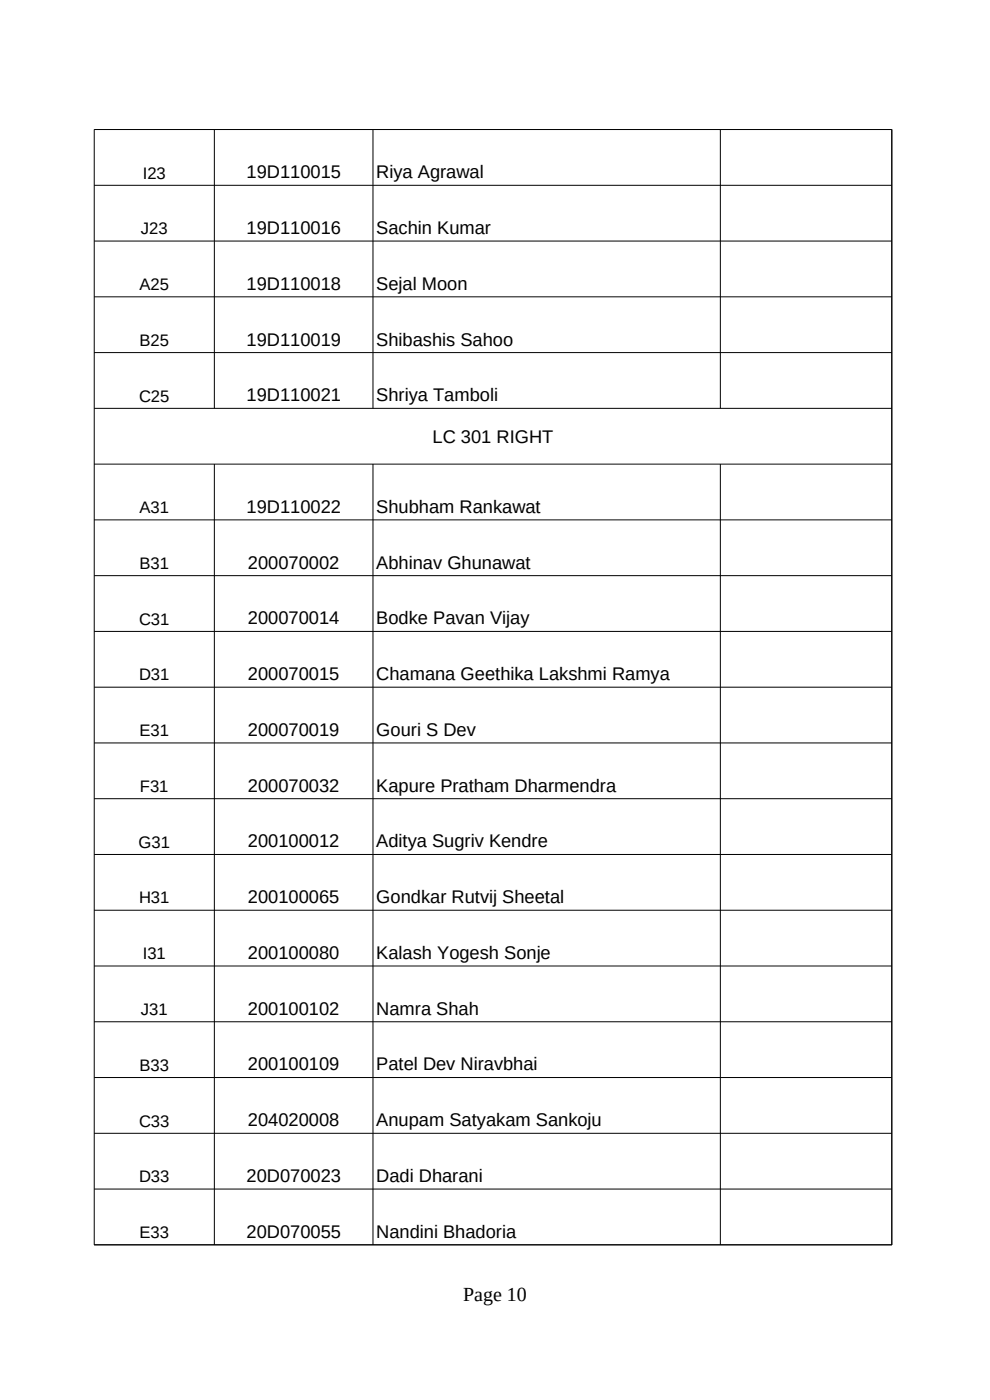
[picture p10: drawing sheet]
<svg xmlns="http://www.w3.org/2000/svg" width="210mm" height="297mm" viewBox="0 0 210 297" stroke-linecap="round" stroke-linejoin="round" font-family="sans-serif">
<defs><g id="words">
<text font-size="4.2" x="98.2" y="275.9">Page 10</text>
<g font-size="3.9">
<text x="52.3" y="37.8">19D110015</text>
<text x="79.8" y="37.8">Riya Agrawal</text>
<text x="52.3" y="49.6">19D110016</text>
<text x="79.8" y="49.6">Sachin Kumar</text>
<text x="52.3" y="61.5">19D110018</text>
<text x="79.8" y="61.5">Sejal Moon</text>
<text x="52.3" y="73.3">19D110019</text>
<text x="79.8" y="73.3">Shibashis Sahoo</text>
<text x="52.3" y="85.1">19D110021</text>
<text x="79.8" y="85.1">Shriya Tamboli</text>
<text x="91.8" y="93.9">LC 301 RIGHT</text>
<text x="52.3" y="108.8">19D110022</text>
<text x="79.8" y="108.8">Shubham Rankawat</text>
<text x="52.6" y="120.6">200070002</text>
<text x="79.8" y="120.6">Abhinav Ghunawat</text>
<text x="52.6" y="132.4">200070014</text>
<text x="79.8" y="132.4">Bodke Pavan Vijay</text>
<text x="52.6" y="144.3">200070015</text>
<text x="79.8" y="144.3">Chamana Geethika Lakshmi Ramya</text>
<text x="52.6" y="156.1">200070019</text>
<text x="79.8" y="156.1">Gouri S Dev</text>
<text x="52.6" y="168">200070032</text>
<text x="79.8" y="168">Kapure Pratham Dharmendra</text>
<text x="52.6" y="179.8">200100012</text>
<text x="79.8" y="179.8">Aditya Sugriv Kendre</text>
<text x="52.6" y="191.6">200100065</text>
<text x="79.8" y="191.6">Gondkar Rutvij Sheetal</text>
<text x="52.6" y="203.5">200100080</text>
<text x="79.8" y="203.5">Kalash Yogesh Sonje</text>
<text x="52.6" y="215.3">200100102</text>
<text x="79.8" y="215.3">Namra Shah</text>
<text x="52.6" y="227.1">200100109</text>
<text x="79.8" y="227.1">Patel Dev Niravbhai</text>
<text x="52.6" y="238.9">204020008</text>
<text x="79.8" y="238.9">Anupam Satyakam Sankoju</text>
<text x="52.3" y="250.8">20D070023</text>
<text x="79.8" y="250.8">Dadi Dharani</text>
<text x="52.3" y="262.6">20D070055</text>
<text x="79.8" y="262.6">Nandini Bhadoria</text>
</g>
<g font-size="3.5">
<text x="30.3" y="37.9">I23</text>
<text x="29.9" y="49.7">J23</text>
<text x="29.6" y="61.5">A25</text>
<text x="29.6" y="73.4">B25</text>
<text x="29.5" y="85.2">C25</text>
<text x="29.6" y="108.9">A31</text>
<text x="29.6" y="120.7">B31</text>
<text x="29.5" y="132.5">C31</text>
<text x="29.5" y="144.4">D31</text>
<text x="29.6" y="156.2">E31</text>
<text x="29.7" y="168">F31</text>
<text x="29.4" y="179.9">G31</text>
<text x="29.5" y="191.7">H31</text>
<text x="30.3" y="203.5">I31</text>
<text x="29.9" y="215.3">J31</text>
<text x="29.6" y="227.2">B33</text>
<text x="29.5" y="239">C33</text>
<text x="29.5" y="250.8">D33</text>
<text x="29.6" y="262.6">E33</text>
</g>
</g></defs>
<g fill="none" stroke="#000" stroke-width=".21">
<path d="M20 39.3h169.2M45.5 27.5v59.2M79.1 27.5v59.2M152.8 27.5v59.2M189.2 27.5v236.6M189.2 27.5h-169.2v236.6h169.2M20 51.1h169.2M20 63h169.2M20 74.8h169.2M20 86.6h169.2M20 98.5h169.2M45.5 98.4v165.7"/>
<path d="M79.1 98.4v165.7M152.8 98.4v165.7M20 110.3h169.2M20 122.1h169.2M20 134h169.2M20 145.8h169.2M20 157.6h169.2M20 169.4h169.2M20 181.3h169.2M20 193.1h169.2M20 204.9h169.2M20 216.8h169.2"/>
<path d="M20 228.6h169.2M20 240.4h169.2M20 252.3h169.2"/>
</g>
<use href="#words"/>
</svg>
